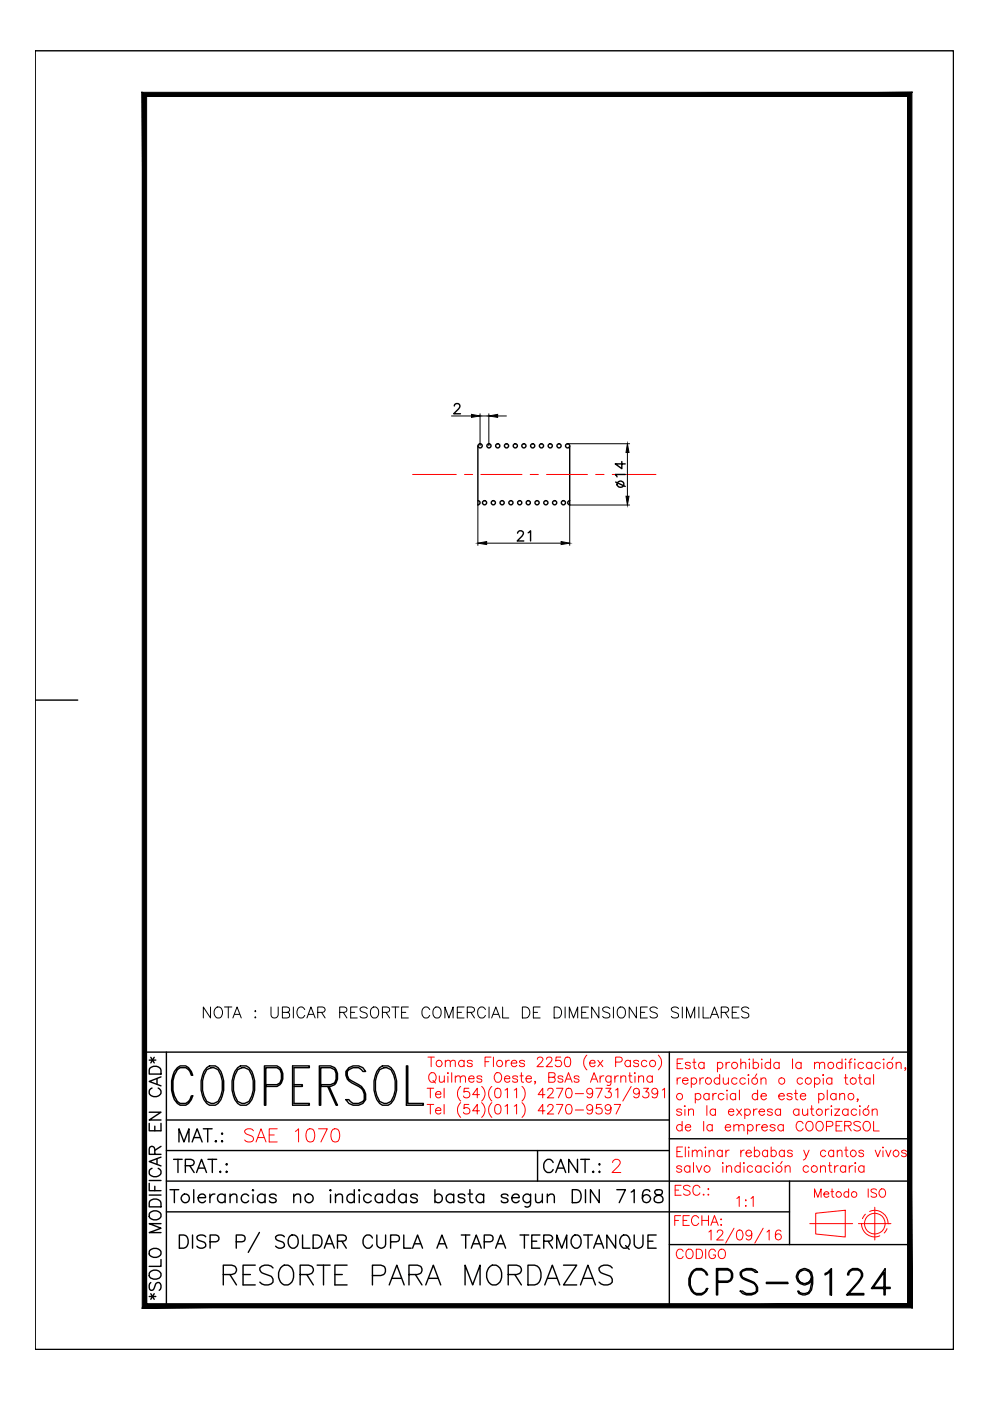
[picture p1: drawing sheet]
<svg xmlns="http://www.w3.org/2000/svg" width="210mm" height="297mm" viewBox="0 0 210 297" stroke-linecap="round" stroke-linejoin="round" font-family="sans-serif">
<!-- layer: 0 -->
<g fill="none" stroke="#000" stroke-width=".3">
<path d="M7.5 10.8h194.7v275.3h-194.7zM101.3 94.5v12.6M120.8 94.5v12.6M101.3 106.1a.44 .44 0 0 1 .5 .5 .44 .44 0 0 1-.5 .4M120.8 106.1a.44 .44 0 0 0-.4 .5 .44 .44 0 0 0 .4 .4M7.5 148.4h9M30.6 223.1h162.3v53.7h-162.3zM31.6 238.2v1.5h2.5v-1.5M31.6 235.8h2.5l-2.5 1.7h2.5M31.6 224.8h1.4M31.7 226.5a1.43 1.43 0 0 1 2.4 .4v.8h-2.5zM32 224.2l.7 1.2"/>
<path d="M32.2 230.7a.94 .94 0 0 0-.6 1 .94 .94 0 0 0 1 .8 1.12 1.12 0 0 0 1.2-.2 1.12 1.12 0 0 0 .2-1.2l-.5-.4M32.7 224.2l-.7 1.2M32.8 238.8v.9M33.3 228.7v1.2M34.1 228.3l-2.5 1 2.5 .9M35.3 237.5h106.6M35.3 223.1v53.7M37.6 226.4l.6-.4a2.21 2.21 0 0 1 2.7 2h-.3l-.3-.8-.9-.8h-1.2l-.6 .4a6.1 6.1 0 0 0 0 6.7l.6 .4h1.2l.9-.8 .3-.8h.3a2.08 2.08 0 0 1-3.3 1.6 6.1 6.1 0 0 1 0-7.5zM43.1 239.3h1.9M43.8 226.4l.6-.4a2.22 2.22 0 0 1 2.7 2 6.4 6.4 0 0 1-.9 5.9l-.6 .4a2.22 2.22 0 0 1-2.7-2 6.4 6.4 0 0 1 .9-5.9zM43.8 226.8l1-.4h.6l.8 .4a6.3 6.3 0 0 1 0 6.7l-.8 .4h-.6l-1-.4a6.3 6.3 0 0 1 0-6.7zM44 239.3v2.8"/>
<path d="M50.4 226.4l.6-.4a2.22 2.22 0 0 1 2.7 2 6.4 6.4 0 0 1-.9 5.9l-.6 .4a2.22 2.22 0 0 1-2.7-2 6.4 6.4 0 0 1 .9-5.9zM50.4 226.8l.9-.4h.6l.9 .4a6.3 6.3 0 0 1 0 6.7l-.9 .4h-.6l-.9-.4a6.3 6.3 0 0 1 0-6.7zM56.4 230h2.3l.7-.4 .3-.8v-1.2l-.3-.8-.7-.4h-2.3v7.9h-.3v-8.3h2.6a2.48 2.48 0 0 1 0 4.3h-2.3M62 226h3.6v.4h-3.3v7.5h3.3v.4h-3.6zM62.3 230h1.8v.3h-1.8M68 230h2.1l.9-.4 .3-.8v-1.2l-.3-.8-.9-.4h-2.1v7.9h-.3v-8.3h2.4a2.29 2.29 0 0 1 1.2 3.6l-.3 .4-.9 .3h-2.1M69.5 230.3l1.8 4h.3l-1.8-4M74 226.4a2.41 2.41 0 0 1 3.5 .8h-.6l-.3-.4a2.08 2.08 0 0 0-3 .4v.8l.4 .8 2 1.2a2.94 2.94 0 0 1 1.5 3.1 2.37 2.37 0 0 1-4.2 0h.7l.3 .4a2.02 2.02 0 0 0 2.9-.4 2.39 2.39 0 0 0-1.2-2.8l-1.4-.7a2.16 2.16 0 0 1-1.3-2.4zM80.5 226.4l.6-.4a2.22 2.22 0 0 1 2.7 2 6.4 6.4 0 0 1-.9 5.9l-.6 .4a2.22 2.22 0 0 1-2.7-2 6.4 6.4 0 0 1 .9-5.9zM80.5 226.8l.9-.4h.6l.9 .4a6.3 6.3 0 0 1 0 6.7l-.9 .4h-.6l-.9-.4a6.3 6.3 0 0 1 0-6.7zM86.2 226h.3v7.9h3.3v.4h-3.6zM141.9 223.1v53.7"/>
<path d="M31.6 250.9v1.5h2.5M31.6 253.4h2.5M31.6 250.3h2.5M31.7 257.2a1.49 1.49 0 0 1 2.4 .2 1.33 1.33 0 0 1-.9 1.3 1.33 1.33 0 0 1-1.5-.5zM31.7 254.7a1.43 1.43 0 0 1 2.4 .4v.8h-2.5zM32.2 247.7a.91 .91 0 0 0-.6 1 .91 .91 0 0 0 1 .8 1.12 1.12 0 0 0 1.2-.3 1.12 1.12 0 0 0 .2-1.2l-.5-.3M32.8 244.7v-1.1a.61 .61 0 0 0-1-.4l-.2 .4v1.1h2.5M32.8 251.5v.9M33.3 245.7v1.2M34.1 259.4h-2.5l2.5 1-2.5 .9h2.5M34.1 245.3l-2.5 1 2.5 .9M34.1 243l-1.3 .9"/>
<path d="M35.3 256.9h132.1M35.3 250.4h157.6M35.3 243.9h106.6M36 252.2h1.9M36.8 245.8h1.8M37 252.2v2.8M37.7 245.8v2.8M37.9 242.1v-2.8l1.1 2.8 1.1-2.8v2.8M39.3 247.2l1.6-.2a.66 .66 0 0 0 0-1l-.4-.2h-1.2v2.8M40.2 247.2l1 1.4M40.7 242.1l1.1-2.8 1.1 2.8M41.1 252.2v2.8"/>
<path d="M41.1 241.2h1.3M41.7 248.6l1-2.8 1.1 2.8M42 253.9h1.6a.81 .81 0 0 0-1-.8 .81 .81 0 0 0-.6 1.1 .85 .85 0 0 0 .7 .8 .85 .85 0 0 0 .9-.4M42.1 247.7h1.3M44.1 245.8h1.8M44.5 253.2v1.8M45 245.8v2.8M45.6 253.2a.92 .92 0 0 0-1.1 .7M45.6 242l.2-.1 .1 .1-.1 .1zM46.6 248.5l.1-.2 .1 .2-.1 .1zM47 240.4l.1-.1 .1 .1-.1 .1zM47 242l.1-.1 .1 .1-.1 .1z"/>
<path d="M47.7 253.5a.9 .9 0 0 0-1.3-.1 .9 .9 0 0 0 0 1.3 .9 .9 0 0 0 1.3-.1M47.7 253.2v1.8M47.9 246.9l.2-.2 .1 .2-.1 .1zM47.9 248.5l.2-.2 .1 .2-.1 .1zM48.8 253.7l.6-.5 .7 .1 .1 1.7M48.8 253.2v1.8M52.7 253.5a.88 .88 0 0 0-1.3-.1 .88 .88 0 0 0 0 1.3 .88 .88 0 0 0 1.3-.1M53.7 252.2l.1 .2-.1 .1-.2-.1zM53.7 253.3v1.7M56.2 253.5a.9 .9 0 0 0-1.3-.1 .9 .9 0 0 0 0 1.3 .9 .9 0 0 0 1.3-.1M56.2 253.2v1.8M58.6 253.5a.84 .84 0 0 0-1.5 0l.1 .3 1.2 .4 .2 .4a.84 .84 0 0 1-1.5 0"/>
<path d="M62.3 253.7l.6-.5 .7 .1 .1 1.7M62.3 253.2v1.8M70.1 252.2l.1 .2-.1 .1-.2-.1zM70.1 253.3v1.7M71.1 253.7l.7-.5 .7 .1 .1 1.7M71.1 253.2v1.8M75.1 253.5a.88 .88 0 0 0-1.3-.1 .88 .88 0 0 0 0 1.3 .88 .88 0 0 0 1.3-.1M75.1 252.2v2.8M76.2 252.2l.1 .2-.1 .1-.2-.1zM76.2 253.3v1.7M78.7 253.5a.9 .9 0 0 0-1.3-.1 .9 .9 0 0 0 0 1.3 .9 .9 0 0 0 1.3-.1M81.1 253.5a.88 .88 0 0 0-1.3-.1 .88 .88 0 0 0 0 1.3 .88 .88 0 0 0 1.3-.1"/>
<path d="M81.1 253.2v1.8M83.6 253.5a.9 .9 0 0 0-1.3-.1 .9 .9 0 0 0 0 1.3 .9 .9 0 0 0 1.3-.1M83.6 252.2v2.8M86.1 253.5a.9 .9 0 0 0-1.3-.1 .9 .9 0 0 0 0 1.3 .9 .9 0 0 0 1.3-.1M86.1 253.2v1.8M88.5 253.5a.84 .84 0 0 0-1.4 0l.1 .3 1.2 .4 .1 .4a.84 .84 0 0 1-1.4 0M92.2 253.5a.88 .88 0 0 1 1.3-.1 .88 .88 0 0 1 0 1.3 .88 .88 0 0 1-1.3-.1M92.2 252.2v2.8M96.2 253.5a.9 .9 0 0 0-1.3-.1 .9 .9 0 0 0 0 1.3 .9 .9 0 0 0 1.3-.1M96.2 253.2v1.8M98.6 253.5a.84 .84 0 0 0-1.5 0l.2 .3 1.1 .4 .2 .4a.84 .84 0 0 1-1.5 0M99.2 253.2h1"/>
<path d="M99.6 252.2v2.3l.2 .4 .5 .1M102.5 253.5a.9 .9 0 0 0-1.3-.1 .9 .9 0 0 0 0 1.3 .9 .9 0 0 0 1.3-.1M102.5 253.2v1.8M107.7 253.5a.84 .84 0 0 0-1.4 0l.1 .3 1.2 .4 .1 .4a.84 .84 0 0 1-1.4 0M108.5 253.9h1.6a.68 .68 0 0 0-.5-.7 .89 .89 0 0 0-1.1 1.1 .89 .89 0 0 0 1.6 .3M112.5 253.2v2.1a.75 .75 0 0 1-1.2 .5M112.5 253.5a.9 .9 0 0 0-1.3-.1 .9 .9 0 0 0 0 1.3 .9 .9 0 0 0 1.3-.1M113.6 253.2l.1 1.7 .7 .1 .6-.5M114 243.9v6.5M115 253.2v1.8M116 253.7l.7-.5 .7 .1 .1 .4v1.3M116 253.2v1.8"/>
<path d="M117.3 246.5a.95 .95 0 0 0-1.5-.5 1.58 1.58 0 0 0 .3 2.6 .97 .97 0 0 0 1.2-.6M117.8 248.6l1.1-2.8 1 2.8M118.2 247.7h1.3M121.3 252.2h1a1.46 1.46 0 0 1 .9 1.4 1.46 1.46 0 0 1-.9 1.4h-1zM122.4 245.8v2.8l-1.8-2.8v2.8M123.1 245.8h1.9M124.1 245.8v2.8M124.1 252.2v2.8M125.6 248.5l.2-.2 .1 .2-.1 .1zM127 246.9l.1-.2 .1 .2-.1 .1zM127 248.5l.1-.2 .1 .2-.1 .1zM127.1 252.2v2.8l-1.9-2.8v2.8"/>
<path d="M130.8 252.2h1.8l-1.3 2.8M133.8 252.7l.7-.5v2.8M137.8 252.6a.79 .79 0 0 0-.8-.4 .79 .79 0 0 0-.7 .5 2.08 2.08 0 0 0 .3 2.2 .87 .87 0 0 0 1.3-.4 .87 .87 0 0 0-.6-1.2 .87 .87 0 0 0-1.1 .8M139 252.4l-.2 .5a1.53 1.53 0 0 0 1.4 .6 .76 .76 0 0 1 .4 .9 .76 .76 0 0 1-.7 .6 .93 .93 0 0 1-1.2-.5 .87 .87 0 0 1 .8-1.1l.6-.1a.58 .58 0 0 0 .2-.9l-.4-.2zM141.9 241.4h51M167.4 250.4v13.5M31.6 274.9h1.4M31.7 269.8a1.46 1.46 0 0 1 2.4 .2 1.33 1.33 0 0 1-.9 1.2 1.33 1.33 0 0 1-1.5-.5zM31.7 265.1a1.49 1.49 0 0 1 2.4 .3 1.33 1.33 0 0 1-.9 1.2 1.33 1.33 0 0 1-1.5-.5zM32 271.9a1.12 1.12 0 0 0 0 1.7 .6 .6 0 0 0 .7-.5l.2-.7a.59 .59 0 0 1 .5-.5 .59 .59 0 0 1 .6 .3 1.07 1.07 0 0 1-.2 1.4M32 274.3l.7 1.2M32.7 274.3l-.7 1.2"/>
<path d="M34.1 267.1v1.4h-2.5M38 261.8h1a1.49 1.49 0 0 1 .9 1.4 1.49 1.49 0 0 1-.9 1.4h-1zM40.8 261.8v2.8M43.6 262.2a1.27 1.27 0 0 0-1.8 0 .69 .69 0 0 0 .5 .8l.8 .3a.68 .68 0 0 1 .5 .5 .68 .68 0 0 1-.2 .7 1.21 1.21 0 0 1-1.6-.3M44.5 263.3h1.2a.72 .72 0 0 0 .7-.5 .72 .72 0 0 0-.2-.7l-.5-.3h-1.2v2.8M47.3 270.2h1.8l.7-.2a.97 .97 0 0 0 0-1.6l-.7-.2h-1.8v4.2M48.7 270.2l1.4 2.2M50.1 263.3l1.6-.1a.76 .76 0 0 0 0-1.2l-1.6-.2v2.8M51.5 270.2h1.6M54.1 268.2h-2.6v4.2h2.6M55 261.3l-2.4 4.2M57.9 268.8a1.86 1.86 0 0 0-2.8 0 1.06 1.06 0 0 0 .8 1.2l1.2 .4a1.02 1.02 0 0 1 .7 .8 1.02 1.02 0 0 1-.3 1 1.95 1.95 0 0 1-2.4-.4"/>
<path d="M59.9 268.4a1.59 1.59 0 0 1 2.3 1.4 2.27 2.27 0 0 1-1.1 2.6 1.94 1.94 0 0 1-2-2.6l.4-1zM60.3 262.2a1.27 1.27 0 0 0-1.9 0 .68 .68 0 0 0 .6 .8l.8 .3a.7 .7 0 0 1 .2 1.2 1.21 1.21 0 0 1-1.6-.3M61.4 262.2a1.04 1.04 0 0 1 1.1-.3 1.04 1.04 0 0 1 .7 1 1.21 1.21 0 0 1-.3 1.3 1.21 1.21 0 0 1-1.3 .3 1.74 1.74 0 0 1-.2-2.3zM63.6 270.2h1.8l.6-.2a.91 .91 0 0 0 0-1.6l-.6-.2h-1.8v4.2M64.1 261.8v2.8h1.6M65 270.2l1.4 2.2M66.4 261.8h.9a1.49 1.49 0 0 1 1 1.4 1.49 1.49 0 0 1-1 1.4h-.9zM67.2 268.2h2.8M68.6 268.2v4.2M68.8 264.6l1-2.8 1.1 2.8M69.2 263.7h1.3M71 270.2h1.6"/>
<path d="M71.6 263.2l1.6-.2a.65 .65 0 0 0 0-1l-1.6-.2v2.8M72.5 263.2l.9 1.4M73.6 268.2h-2.6v4.2h2.6M79 270.4h1.7a1.1 1.1 0 0 0 1.1-1.1 1.1 1.1 0 0 0-1.1-1.1h-1.7v4.2M79 262.5a1.03 1.03 0 0 0-1.2-.7 1.03 1.03 0 0 0-.8 1.1 1.34 1.34 0 0 0 1.3 1.7l.7-.6M79.9 261.8v2a.94 .94 0 0 0 .9 .8 .94 .94 0 0 0 1-.8v-2M82.5 272.4l1.6-4.2 1.6 4.2M82.8 263.3l1.6-.1a.76 .76 0 0 0 0-1.2l-1.6-.2v2.8M83.1 271h2M85.6 261.8v2.8h1.6M86.7 270.2h1.8l.6-.2a.97 .97 0 0 0 0-1.6l-.6-.2h-1.8v4.2M87.5 264.6l1-2.8 1.1 2.8"/>
<path d="M87.9 263.7h1.3M88.1 270.2l1.4 2.2M90.3 272.4l1.6-4.2 1.5 4.2M90.9 271h2M92.6 264.6l1.1-2.8 1.1 2.8M93 263.7h1.3M97.8 261.8h1.8M98.6 272.4v-4.2l1.6 4.2 1.6-4.2v4.2M98.7 261.8v2.8M99.9 264.6l1.1-2.8 1 2.8M100.3 263.7h1.3M102.7 263.3l1.6-.1a.73 .73 0 0 0 .2-.8 .73 .73 0 0 0-.6-.6h-1.2v2.8"/>
<path d="M103.6 268.8l.4-.4a1.59 1.59 0 0 1 2.4 1.4 2.27 2.27 0 0 1-1.2 2.6 1.94 1.94 0 0 1-2-2.6zM105.1 264.6l1-2.8 1.1 2.8M105.5 263.7h1.3M107.8 270.2h1.7l.6-.2a.91 .91 0 0 0 0-1.6l-.6-.2h-1.7v4.2M109.1 270.2l1.4 2.2M110.3 261.8h1.8M111.2 261.8v2.8M111.9 268.2h1.4a2.3 2.3 0 0 1 1 3.6l-.4 .4-.6 .2h-1.4zM112.7 263.2h1.1M114.5 261.8h-1.8v2.8h1.8M115.3 263.2h1.2a.73 .73 0 0 0 .7-.8l-.3-.4-.4-.2h-1.2v2.8M115.5 272.4l1.6-4.2 1.6 4.2"/>
<path d="M116.1 271h2M116.2 263.2l1 1.4M118 264.6v-2.8l1.1 2.8 1.1-2.8v2.8M119.5 268.2h2.8l-2.8 4.2h2.8M121.6 262a1.04 1.04 0 0 1 1.6 .9 1.29 1.29 0 0 1-1.3 1.7 1.61 1.61 0 0 1-.3-2.6zM123.1 272.4l1.5-4.2 1.7 4.2M123.7 271h2M123.8 261.8h1.8M124.7 261.8v2.8M125.9 264.6l1-2.8 1.1 2.8M126.3 263.7h1.3M129.8 268.8a1.84 1.84 0 0 0-2.8 0 1.06 1.06 0 0 0 .8 1.2l1.2 .4a1.02 1.02 0 0 1 .8 .8 1.02 1.02 0 0 1-.4 1 1.95 1.95 0 0 1-2.4-.4"/>
<path d="M130.5 261.8v2.8l-1.8-2.8v2.8M131.7 262.2a1.04 1.04 0 0 1 1.2-.3 1.04 1.04 0 0 1 .7 1 1.34 1.34 0 0 1-1.4 1.7l-.2-.1a1.62 1.62 0 0 1-.3-2.3zM132.6 264.1l.8 .8M134.5 261.8v2a.94 .94 0 0 0 .9 .8 .94 .94 0 0 0 .9-.8v-2M137.4 263.2h1M139.1 261.8h-1.7v2.8h1.7M141.9 263.9h51M147.1 269.3a1.87 1.87 0 0 1 2.9 1h-.2l-.3-.5a1.84 1.84 0 0 0-2.4-.3 3.5 3.5 0 0 0 0 4.5 1.84 1.84 0 0 0 2.4-.3l.3-.5h.2a1.9 1.9 0 0 1-1.8 1.4 1.9 1.9 0 0 1-1.8-1.4 3.2 3.2 0 0 1 .7-3.9zM152.2 271.6h2.1l.5-.2 .3-.6v-.8l-.3-.5-.5-.2h-2.1v5.2h-.3v-5.5h2.4a1.51 1.51 0 0 1 1.1 1.4 1.51 1.51 0 0 1-1.1 1.5h-2.1M157.5 269.3a2.47 2.47 0 0 1 3.1 .5h-.5a2.04 2.04 0 0 0-2.9 0v.5l.3 .5a7 7 0 0 1 2.9 1.6l.2 .5v.8a2.4 2.4 0 0 1-3.7 0h.6a2.04 2.04 0 0 0 2.9 0 1.52 1.52 0 0 0-1.1-1.8l-1.3-.5a1.44 1.44 0 0 1-1.1-1.6zM162.5 271.9h4.5v.2h-4.5zM169.1 271.1a1.58 1.58 0 0 0 2.4 .8l.6-.8"/>
<path d="M169.1 270.3a1.58 1.58 0 0 1 2.4-.8l.6 .8M169.4 274l.8 .2 1.3-.2M170.2 269.3a1.58 1.58 0 0 0-.8 2.3l.8 .5M171 269.3l.8 .5a4.8 4.8 0 0 1-.5 4.4M172.1 271.6a1.75 1.75 0 0 1-2.7 .4 1.75 1.75 0 0 1 0-2.6 1.75 1.75 0 0 1 2.7 .4l.2 1v1.3l-.2 1.4a1.79 1.79 0 0 1-2.7 .7l-.3-.5h.3l.2 .5M172.1 270.8l-.3 .8-.8 .5M174.9 270l.6-.2 .8-.8v5.5h-.3v-5l-1.1 .8zM179.7 274.2h3.4v.3h-3.6l2.9-3.4a1.1 1.1 0 0 0-.6-1.8h-1l-.5 .2-.3 .8h-.3a1.39 1.39 0 0 1 1.1-1.3h1a1.37 1.37 0 0 1 .8 2.1l-2.9 3.4M185 272.9h3.7v.3h-3.9l2.9-4.2v5.5h-.3v-4.7l-2.4 3.4"/>
<circle cx="101.8" cy="94.5" r=".44"/>
<circle cx="103.7" cy="94.5" r=".44"/>
<circle cx="105.5" cy="94.5" r=".44"/>
<circle cx="107.4" cy="94.5" r=".44"/>
<circle cx="109.3" cy="94.5" r=".44"/>
<circle cx="111.1" cy="94.5" r=".44"/>
<circle cx="112.9" cy="94.5" r=".44"/>
<circle cx="114.8" cy="94.5" r=".44"/>
<circle cx="116.7" cy="94.5" r=".44"/>
<circle cx="118.5" cy="94.5" r=".44"/>
<circle cx="120.3" cy="94.5" r=".44"/>
<circle cx="102.7" cy="106.6" r=".44"/>
<circle cx="104.6" cy="106.6" r=".44"/>
<circle cx="106.5" cy="106.6" r=".44"/>
<circle cx="108.3" cy="106.6" r=".44"/>
<circle cx="110.2" cy="106.6" r=".44"/>
<circle cx="112" cy="106.6" r=".44"/>
<circle cx="113.9" cy="106.6" r=".44"/>
<circle cx="115.7" cy="106.6" r=".44"/>
<circle cx="117.6" cy="106.6" r=".44"/>
<circle cx="119.5" cy="106.6" r=".44"/>
<circle cx="39.3" cy="254.1" r=".91"/>
<circle cx="65.5" cy="254.1" r=".92"/>
</g>
<!-- layer: CL -->
<path d="M87.5 100.6h9.2M98.5 100.6h1.7M102 100.6h8.7M112.4 100.6h1.7M115.9 100.6h8.7M126.3 100.6h1.8M129.8 100.6h9.3" fill="none" stroke="#f00" stroke-width=".21"/>
<!-- layer: 0 -->
<path d="M30.2 19.6l.9 .9 162.3-.9zM31.1 20.5l162.3-.9-1 .9zM192.4 20.5l1 256.8v-257.7zM192.4 20.5l1 256.8-1-.9zM30.2 277.3h163.2l-1-.9zM30.2 277.3l.9-.9h161.3zM30.2 19.6v257.7l.9-.9zM30.2 19.6l.9 .9v255.9z" fill="#000" stroke="#000" stroke-width=".21"/>
<!-- layer: 1 -->
<g fill="none" stroke="#f00" stroke-width=".21">
<path d="M90.6 230.7h1.4M90.6 234.2h1.4M90.7 224.1h1.4M91.2 230.7v2.1M91.2 234.2v2M91.3 227.5a.98 .98 0 0 1 1.1 .4 .98 .98 0 0 1-.1 1.3 .75 .75 0 0 1-.9 .2 .75 .75 0 0 1-.5-.7 1.18 1.18 0 0 1 .4-1.2zM91.4 224.1v2.1M91.8 229.1l.5 .5M92.3 232h1.2a.62 .62 0 0 0-.9-.5 .62 .62 0 0 0-.2 1 .6 .6 0 0 0 1.1 0M92.3 235.4h1.2a.6 .6 0 0 0-.7-.6 .6 .6 0 0 0-.5 .8 .63 .63 0 0 0 .5 .6 .63 .63 0 0 0 .7-.3M93.1 228.1l.1 1.3 .5 .1 .5-.4M94.2 230.7v2.1"/>
<path d="M94.2 234.2v2M94.2 228.1v1.4M94.4 225.2l.5-.4 .5 .1 .1 1.3M94.4 224.8v1.4M95 227.4l.1 .1-.1 .1zM95 228.2v1.3M95.5 225.2l.4-.4 .5 .1 .1 1.3M95.8 227.4v2.1M96.5 228.5l.5-.4 .5 .1 .1 1.3M96.5 228.1v1.4M97.6 228.5l.5-.4 .5 .1 .1 1.3M97.7 230.3a2.08 2.08 0 0 0 0 3.1"/>
<path d="M97.7 233.8a2.13 2.13 0 0 0 0 3.1M98.4 225.1a.66 .66 0 0 0-1-.1 .66 .66 0 0 0 0 1 .66 .66 0 0 0 1-.1M98.4 224.8v1.4M99.4 228.7h1.1a.62 .62 0 0 0-.9-.5 .62 .62 0 0 0-.1 1 .6 .6 0 0 0 1 0M99.4 230.7h-1v.9a.73 .73 0 0 1 1 0 .73 .73 0 0 1-.1 1 .73 .73 0 0 1-1-.2M99.4 234.2h-1v.8a.72 .72 0 0 1 1 0 .72 .72 0 0 1-.1 1.1 .72 .72 0 0 1-1-.3M100.1 225.1a.6 .6 0 0 0-1 0l.3 .3 .6 .2 .1 .3a.6 .6 0 0 1-1 0M101.7 232.1h-1.5l1-1.4v2.1M101.7 235.5h-1.5l1-1.3v2M102.1 230.3a2 2 0 0 1 0 3.1M102.1 233.8a2.04 2.04 0 0 1 0 3.1M102.2 228.4a.6 .6 0 0 0-1.1 0l.3 .3 .7 .2 .1 .3a.6 .6 0 0 1-1.1 0"/>
<path d="M102.8 225.1h.8M104.1 224.1h-1.3v2.1M104.3 230.3a2.08 2.08 0 0 0 0 3.1M104.3 233.8a2.13 2.13 0 0 0 0 3.1M104.6 224.1v2.1M105.2 230.8a.69 .69 0 0 1 .9 .3 1.77 1.77 0 0 1-.2 1.6 .68 .68 0 0 1-.9-.3 1.73 1.73 0 0 1 .2-1.6zM105.2 227.5a1.02 1.02 0 0 1 1.2 .7 1.02 1.02 0 0 1-.6 1.3h-.4a1.19 1.19 0 0 1-.2-2zM105.2 234.3a.64 .64 0 0 1 .9 .2 1.73 1.73 0 0 1-.2 1.6 .68 .68 0 0 1-.9-.3 1.66 1.66 0 0 1 .2-1.5zM106.9 228.7h1.2a.62 .62 0 0 0-.9-.5 .62 .62 0 0 0-.2 1 .6 .6 0 0 0 1.1 0M107.1 231.1l.5-.4v2.1M107.1 234.5l.5-.3v2M107.2 224.8v1.4"/>
<path d="M108 224.8a.64 .64 0 0 0-.8 .6M108.4 225.4h1.2a.63 .63 0 0 0-.9-.5 .63 .63 0 0 0-.2 1 .64 .64 0 0 0 1.1 0M109 231.1l.5-.4v2.1M109 234.5l.5-.3v2M109.7 228.4a.6 .6 0 0 0-1 0l.3 .3 .7 .2v.3a.6 .6 0 0 1-1 0M110.3 228.1h.6M110.5 227.4v1.7l.1 .3 .4 .1M110.7 230.3a2.08 2.08 0 0 1 0 3.1M110.7 233.8a2.13 2.13 0 0 1 0 3.1M111.2 225.1a.63 .63 0 0 0-1.1 0l.3 .3 .7 .2 .1 .3a.63 .63 0 0 1-1.1 0M111.5 228.7h1.2a.62 .62 0 0 0-.9-.5 .62 .62 0 0 0-.2 1 .6 .6 0 0 0 1.1 0M113.6 229.4h-.3l.1-.2 .2 .2-.3 .4"/>
<path d="M113.9 224.6l.1-.3 .3-.2 .6 .1 .2 .3-.3 .7-1 1h1.4M115.5 232.1h-1.4l1-1.4v2.1M115.5 235.5h-1.4l1-1.3v2M115.9 224.6l.1-.3 .3-.2 .6 .2a.72 .72 0 0 1-.1 .9l-1 1h1.4M116.1 231.2l.1-.3 .3-.2 .7 .2a.72 .72 0 0 1-.2 .9l-1 1h1.4M116.1 234.7l.1-.3 .3-.2h.4l.3 .2a.72 .72 0 0 1-.2 .9l-1 .9h1.4M116.3 228.4l1.2-.1 .2-.3-.1-.4-.4-.2h-.9v2.1h.9a.53 .53 0 0 0 .5-.6 .53 .53 0 0 0-.5-.5M118 230.7h1.4l-1 2.1M118 234.2h1.4l-1 2M118.9 224.1h-1l-.1 .9a.74 .74 0 0 1 1.1 0 .74 .74 0 0 1-.1 1.1 .74 .74 0 0 1-1.1-.3M119.4 228.4a.6 .6 0 0 0-1.1 0l.3 .3 .7 .2 .1 .3a.6 .6 0 0 1-1.1 0M119.8 229.5l.7-2.1 .8 2.1"/>
<path d="M119.9 224.2a.68 .68 0 0 1 1 .3 1.95 1.95 0 0 1-.2 1.6 .68 .68 0 0 1-.9-.3 1.56 1.56 0 0 1 .1-1.6zM120.1 228.8h.9M120.2 230.8a.68 .68 0 0 1 1 .3 1.02 1.02 0 0 1-.7 1.7 1.11 1.11 0 0 1-.5-1.7zM120.2 234.3a.63 .63 0 0 1 1 .2 1.02 1.02 0 0 1-.7 1.7 1.11 1.11 0 0 1-.5-1.7zM122 231.9h1.7M122 235.3h1.7M122.8 228.4a.6 .6 0 0 0-1.1 0l.3 .3 .7 .2 .1 .3a.6 .6 0 0 1-1.1 0M124.4 223.7a2.14 2.14 0 0 0 0 3.1M125 225.4h1.2a.62 .62 0 0 0-.9-.5 .62 .62 0 0 0-.2 1 .6 .6 0 0 0 1.1 0M125.2 229.5l.8-2.1 .8 2.1M125.5 228.8h1M125.7 231.4a.64 .64 0 0 1-.9 .5 .64 .64 0 0 1-.3-1 .64 .64 0 0 1 1.1 .1 1.9 1.9 0 0 1-.2 1.7 .62 .62 0 0 1-.9-.2"/>
<path d="M125.7 234.8a.64 .64 0 0 1-.9 .6 .64 .64 0 0 1-.3-1 .64 .64 0 0 1 1.1 .1 1.85 1.85 0 0 1-.2 1.6 .66 .66 0 0 1-.9-.2M126.3 230.7h1.4l-1 2.1M126.8 224.8l1 1.4M127.2 228.1v1.4M127.5 234.2h-1l-.1 .8a.72 .72 0 0 1 1.1 0 .72 .72 0 0 1-.1 1.1 .72 .72 0 0 1-1.1-.3M127.8 224.8l-1 1.4M128 228.1a.65 .65 0 0 0-.8 .6M128.5 230.7h1.1l-.6 .8a.66 .66 0 0 1 .6 .8 .66 .66 0 0 1-.9 .5l-.2-.1-.2-.3M129.6 228.1l-.1 1.8a.54 .54 0 0 1-.8 .2M129.6 228.4a.64 .64 0 0 0-1-.1 .64 .64 0 0 0 0 1 .64 .64 0 0 0 1-.1M129.6 234.8a.63 .63 0 0 1-.9 .6 .63 .63 0 0 1-.3-.9 .63 .63 0 0 1 1 0 1.69 1.69 0 0 1-.1 1.6 .66 .66 0 0 1-.9-.2M130.2 234.2h1.4l-1 2"/>
<path d="M130.4 228.1v1.4M130.5 231.1l.5-.4v2.1M130.5 225.2h.9a.53 .53 0 0 0 .5-.5 .53 .53 0 0 0-.5-.6h-.9v2.1M131.1 228.1a.64 .64 0 0 0-.7 .6M131.6 228.5a.68 .68 0 0 1 1-.3l.1 1.3M131.6 228.1v1.4M133.3 228.1h.7M133.5 227.4v1.7l.2 .3 .3 .1M133.7 225.1a.66 .66 0 0 0-1-.1 .66 .66 0 0 0 0 1 .66 .66 0 0 0 1-.1M133.7 224.8v1.4M133.8 230.3l-1.7 3.1M134.5 227.5h.2z"/>
<path d="M134.6 228.2v1.3M135.4 225.1a.6 .6 0 0 0-1.1 0l.3 .3 .7 .2 .1 .3a.6 .6 0 0 1-1.1 0M135.4 228.5l.5-.4 .5 .1 .1 1.3M135.4 228.1v1.4M135.6 231.4a.64 .64 0 0 1-.9 .5 .64 .64 0 0 1-.2-1 .64 .64 0 0 1 1 .1 1.9 1.9 0 0 1-.2 1.7 .64 .64 0 0 1-.9-.2M136.5 230.7h1l-.6 .8a.68 .68 0 0 1 .5 1.1 .68 .68 0 0 1-1.2-.2M137.1 225.1a.64 .64 0 0 0-.9-.1 .64 .64 0 0 0 0 1 .64 .64 0 0 0 .9-.1M138.3 228.4a.66 .66 0 0 0-1-.1 .66 .66 0 0 0 0 1 .66 .66 0 0 0 1-.1M138.3 228.1v1.4M139.5 231.4a.63 .63 0 0 1-.9 .6 .63 .63 0 0 1-.3-1 .63 .63 0 0 1 1 0 1.72 1.72 0 0 1-.1 1.7 .62 .62 0 0 1-.9-.2M139.6 223.7a2.14 2.14 0 0 1 0 3.1M140.4 231.1l.5-.4v2.1"/>
<path d="M143.6 225.5h.7M143.6 228.5v1.4M144.3 228.5a.6 .6 0 0 0-.7 .6M144.5 235.4a.7 .7 0 0 0-1.1 0l.2 .2 .8 .3 .1 .3a.64 .64 0 0 1-1.1 0M144.6 238.7a.66 .66 0 0 0-1-.1 .66 .66 0 0 0 0 1 .66 .66 0 0 0 1-.1M144.6 237.8v2M144.7 229.1h1.2a.64 .64 0 0 0-1-.4 .64 .64 0 0 0 .1 1.1 .59 .59 0 0 0 .9-.2M144.8 224.5h-1.2v2.1h1.2M145.2 234.4v.2l-.1-.1zM145.2 235.2v1.3M145.3 239h1.1a.62 .62 0 0 0-.8-.5 .62 .62 0 0 0-.2 1 .6 .6 0 0 0 1 0M146 235.5l.4-.4 .6 .1v1.3"/>
<path d="M146 235.1v1.4M146.4 225.5a.65 .65 0 0 0-1.1 0l.1 .2 .9 .3 .1 .3a.6 .6 0 0 1-1.1 0M146.6 228.8a.65 .65 0 0 1 .9-.1 .65 .65 0 0 1 0 1 .65 .65 0 0 1-.9-.1M146.6 228.5v2.1M146.9 225.2h.6M147.2 224.5v1.7v.3l.4 .1M147.4 232.1a.66 .66 0 0 1 1-.1 .66 .66 0 0 1 0 1 .66 .66 0 0 1-1-.1M147.4 231.8v2.1M148.4 228.5v1.4M149.2 228.5a.66 .66 0 0 0-.8 .6M149.2 237.8v2M149.3 225.5a.66 .66 0 0 0-1-.1 .66 .66 0 0 0 0 1 .66 .66 0 0 0 1-.1"/>
<path d="M149.3 225.2v1.4M149.9 234.4v2.1M150.3 232.1a.65 .65 0 0 0-.9-.1 .65 .65 0 0 0 0 1 .65 .65 0 0 0 .9-.1M150.3 231.8v1.4M151 238.7a.65 .65 0 0 0-.9-.1 .65 .65 0 0 0 0 1 .65 .65 0 0 0 .9-.1M151 238.4v1.4M151.1 231.8v1.4M151.7 235.4a.65 .65 0 0 0-1-.1 .65 .65 0 0 0 0 1 .65 .65 0 0 0 1-.1M151.7 235.1v1.4M151.9 231.8a.6 .6 0 0 0-.8 .6M152.1 225.5a.65 .65 0 0 1 1-.1 .65 .65 0 0 1 0 1 .65 .65 0 0 1-1-.1M152.1 225.2v2.1"/>
<path d="M152.6 228.8a.66 .66 0 0 0-1-.1 .66 .66 0 0 0 0 1 .66 .66 0 0 0 1-.1M152.6 227.8v2.1M153.3 228.5l.2 1.3 .4 .1 .5-.4M153.5 232.1a.66 .66 0 0 0-1-.1 .66 .66 0 0 0 0 1 .66 .66 0 0 0 1-.1M153.8 239h1.1a.62 .62 0 0 0-.9-.5 .62 .62 0 0 0-.1 1 .6 .6 0 0 0 1 0M153.9 225.2v1.4M154.1 231.1v.2l-.1-.1zM154.1 231.9v1.3M154.4 235.7h1.2a.62 .62 0 0 0-.9-.5 .62 .62 0 0 0-.2 1 .6 .6 0 0 0 1.1 0M154.4 228.5v1.4M154.7 225.2a.66 .66 0 0 0-.8 .6M155.6 238.8l.5-.4 .5 .1v1.3"/>
<path d="M155.6 238.4v1.4M156 232.1a.65 .65 0 0 0-1-.1 .65 .65 0 0 0 0 1 .65 .65 0 0 0 1-.1M156 231.8v1.4M156.2 235.1l1 1.4M156.3 228.8a.65 .65 0 0 0-1-.1 .65 .65 0 0 0 0 1 .65 .65 0 0 0 1-.1M156.6 238.8l.6-.4 .4 .1 .1 1.3M156.8 231.1v2.1M157.1 225.6a.68 .68 0 0 1 .9-.3l.1 1.3M157.1 224.5v2.1M157.2 235.1l-1 1.4M157.9 235.4a.66 .66 0 0 1 1-.1 .66 .66 0 0 1 0 1 .66 .66 0 0 1-1-.1M157.9 235.1v2.1"/>
<path d="M158 228.8a.66 .66 0 0 0-.9-.1 .66 .66 0 0 0 0 1 .66 .66 0 0 0 .9-.1M158.5 238.7a.66 .66 0 0 1 1-.1 .66 .66 0 0 1 0 1 .66 .66 0 0 1-1-.1M158.5 238.4v2.1M158.7 227.8v.2l-.1-.1zM158.7 228.6v1.3M158.9 224.5v.2zM158.9 225.3v1.3M159.7 225.5a.65 .65 0 0 1 .9-.1 .65 .65 0 0 1 0 1 .65 .65 0 0 1-.9-.1M159.7 224.5v2.1M159.8 235.1v1.4M160.4 238.4v1.4M160.5 227.7l-.4 .5"/>
<path d="M160.5 235.1a.64 .64 0 0 0-.7 .6M160.6 232.1a.65 .65 0 0 0-.9-.1 .65 .65 0 0 0 0 1 .65 .65 0 0 0 .9-.1M160.6 231.1v2.1M160.9 235.7h1.2a.64 .64 0 0 0-1-.4 .64 .64 0 0 0 .1 1.1 .57 .57 0 0 0 .9-.2M161.1 238.4a.6 .6 0 0 0-.7 .6M161.3 228.9l.5-.4 .5 .1 .1 1.3M161.3 232.4h1.2a.62 .62 0 0 0-.9-.5 .62 .62 0 0 0-.2 1 .6 .6 0 0 0 1.1 0M161.3 228.5v1.4M161.5 239h1.2a.64 .64 0 0 0-1-.4 .64 .64 0 0 0 .1 1.1 .59 .59 0 0 0 .9-.2M161.5 224.5v.2zM161.5 225.3v1.3M163.4 225.5a.66 .66 0 0 0-1-.1 .66 .66 0 0 0 0 1 .66 .66 0 0 0 1-.1"/>
<path d="M163.4 224.5v2.1M163.8 235.4a.65 .65 0 0 0-1.1 0l.1 .2 .9 .3 .1 .3a.6 .6 0 0 1-1.1 0M164.4 238.7a.69 .69 0 0 0-1.1 0l.1 .2 .8 .3 .2 .3a.63 .63 0 0 1-1.1 0M165.1 232.4h1.2a.64 .64 0 0 0-1-.4 .64 .64 0 0 0 .1 1.1 .59 .59 0 0 0 .9-.2M165.2 225.5a.65 .65 0 0 0-.9-.1 .65 .65 0 0 0 0 1 .65 .65 0 0 0 .9-.1M165.2 225.2v1.4M165.5 235.4a.65 .65 0 0 0-.9-.1 .65 .65 0 0 0 0 1 .65 .65 0 0 0 .9-.1M165.5 235.1v1.4M166.1 238.7a.66 .66 0 0 0-1-.1 .66 .66 0 0 0 0 1 .66 .66 0 0 0 1-.1M166.1 238.4v1.4M168 232.1a.7 .7 0 0 0-1.2 0l.2 .2 .8 .3 .2 .3a.64 .64 0 0 1-1.2 0M168 224.5v2.1"/>
<path d="M168.4 231.8h.7M168.7 231.1v1.7l.1 .3 .4 .1M169.4 235.4a.66 .66 0 0 0-1-.1 .66 .66 0 0 0 0 1 .66 .66 0 0 0 1-.1M169.4 235.1v1.4M169.7 232.4h1.1a.62 .62 0 0 0-.9-.5 .62 .62 0 0 0-.1 1 .6 .6 0 0 0 1 0M169.9 225.5a.65 .65 0 0 0-1-.1 .65 .65 0 0 0 0 1 .65 .65 0 0 0 1-.1M169.9 225.2v1.4M170.2 235.1l.1 1.3 .4 .1 .6-.4M170.2 228.8a.65 .65 0 0 0-1-.1 .65 .65 0 0 0 0 1 .65 .65 0 0 0 1-.1M170.3 238.2a.77 .77 0 0 0-.9-.4 .77 .77 0 0 0-.6 .7v.5a.76 .76 0 0 0 .6 .8 .76 .76 0 0 0 .9-.5M171 238a.84 .84 0 0 1 1.1-.1 .84 .84 0 0 1 .3 1.1 .78 .78 0 0 1-.8 .8 .78 .78 0 0 1-.8-.8zM171.3 235.1v1.4"/>
<path d="M171.8 235.1h.7M172.1 234.4v1.7l.1 .3 .4 .1M172.7 225.6l.5-.4 .5 .1 .1 1.3M172.7 228.8a.66 .66 0 0 1 1-.1 .66 .66 0 0 1 0 1 .66 .66 0 0 1-1-.1M172.7 225.2v1.4M172.7 228.5v2.1M173.2 238a.85 .85 0 0 1 1.1-.1 .85 .85 0 0 1 .3 1.1 .78 .78 0 0 1-.8 .8 .78 .78 0 0 1-.8-.8zM173.6 232.1a.65 .65 0 0 1 .9-.1 .65 .65 0 0 1 0 1 .65 .65 0 0 1-.9-.1M173.6 231.8v2.1M173.8 225.6l.5-.4 .4 .1 .2 1.3M174.6 227.8v.2l-.2-.1zM174.6 228.6v1.3"/>
<path d="M175 235.1v1.4M175.2 238.8h.9l.4-.2a.53 .53 0 0 0 .1-.5 .53 .53 0 0 0-.5-.3h-.9v2M175.4 231.1v2.1M175.8 235.1a.64 .64 0 0 0-.8 .6M176.3 234.4v.2zM176.3 235.2v1.3M176.4 228.8a.65 .65 0 0 0-1-.1 .65 .65 0 0 0 0 1 .65 .65 0 0 0 1-.1M176.4 228.5v1.4M177 235.1h1l-1 1.4h1M177.3 232.1a.66 .66 0 0 0-1-.1 .66 .66 0 0 0 0 1 .66 .66 0 0 0 1-.1M177.3 238.7h.7M177.3 231.8v1.4"/>
<path d="M178 232.2l.5-.4 .5 .1 .1 1.3M178 231.8v1.4M178.5 237.8h-1.2v2h1.2M178.5 225.5a.66 .66 0 0 0-.9-.1 .66 .66 0 0 0 0 1 .66 .66 0 0 0 .9-.1M178.5 224.5v2.1M179 228.5h.7M179.1 238.7l1.2-.1 .2-.5-.2-.3h-.3h-.9v2M179.3 224.5v.2zM179.3 227.8v1.7l.1 .3 .4 .1M179.3 225.3v1.3M179.8 235.4a.66 .66 0 0 0-1-.1 .66 .66 0 0 0 0 1 .66 .66 0 0 0 1-.1M179.8 238.7l.7 1.1"/>
<path d="M179.8 235.1v1.4M179.9 225.2h.7M180.7 224.5l-.4 .1-.1 .3v1.7M181.2 224.5v.2zM181.2 225.3v1.3M181.6 235.4a.65 .65 0 0 0-.9-.1 .65 .65 0 0 0 0 1 .65 .65 0 0 0 .9-.1M181.9 233.1l-.1 .1-.1-.1h.2l-.2 .5M182 228.5h.7M182.3 234.4l.1 .1-.1 .1zM182.3 227.8v1.7l.1 .3 .4 .1M182.3 235.2v1.3M182.4 238a.83 .83 0 0 0-1.4 .2 1.25 1.25 0 0 0 1.2 .7l.2 .6a.93 .93 0 0 1-1.4 0"/>
<path d="M183.1 225.5a.66 .66 0 0 0-1-.1 .66 .66 0 0 0 0 1 .66 .66 0 0 0 1-.1M183.2 238a.84 .84 0 0 1 1.1-.1 .84 .84 0 0 1 .2 1.1 .78 .78 0 0 1-.7 .8 .78 .78 0 0 1-.8-.8zM184.2 234.4l-.3 .5M184.5 228.8a.66 .66 0 0 0-1-.1 .66 .66 0 0 0 0 1 .66 .66 0 0 0 1-.1M184.5 228.5v1.4M184.8 225.5a.66 .66 0 0 0-.9-.1 .66 .66 0 0 0 0 1 .66 .66 0 0 0 .9-.1M184.8 225.2v1.4M184.9 235.5l.5-.4 .5 .1 .1 1.3M184.9 235.1v1.4M185.2 237.8v2h1.2M185.2 227.8v2.1M186.7 225.5a.65 .65 0 0 0-1-.1 .65 .65 0 0 0 0 1 .65 .65 0 0 0 1-.1"/>
<path d="M187.4 224.5v.2l-.1-.1zM187.4 225.3v1.3M189.4 224.1l-.3 .6M190 225.6l.5-.4 .4 .1 .2 1.3M190 225.2v1.4M192 226.5l-.1 .1-.1-.1h.2l-.2 .5M143.1 258.8h.8M143.1 252.3h.8M143.5 244.2h.7M144.3 257.7h-1.2v2.1M144.4 251.3h-1.3v2.1h1.3M144.5 247.5a.64 .64 0 0 0-1.1 0l.2 .2 .8 .3 .1 .3a.64 .64 0 0 1-1.1 0"/>
<path d="M144.7 243.2h-1.2v2.1h1.2M144.8 258.8h.8M145.3 243.2v2.1M146 243.2l.1 .1-.1 .1zM146 244v1.3M146.1 257.7h-1.3v2.1h1.3M146.3 247.5a.66 .66 0 0 0-1-.1 .66 .66 0 0 0 0 .9 .66 .66 0 0 0 1 0M146.3 247.2v1.4M146.3 251.6a.79 .79 0 0 0-.7-.3 .79 .79 0 0 0-.7 .5l.2 .3 1 .4 .2 .6a.93 .93 0 0 1-1.4 0M146.8 244.3l.4-.4 .5 .1 .1 1.3M146.8 243.9v1.4M147 246.5v2.1"/>
<path d="M147.6 247.2l.6 1.4 .6-1.4M147.8 244.3l.5-.4 .4 .1 .2 1.3M148.1 258.2a.78 .78 0 0 0-.9-.5 .78 .78 0 0 0-.6 .8 .92 .92 0 0 0 .2 1 .92 .92 0 0 0 1 .2l.3-.4M148.4 251.8a.76 .76 0 0 0-.9-.5 .76 .76 0 0 0-.6 .8 .94 .94 0 0 0 1 1.3l.5-.5M148.8 258.8h1.4M148.8 257.7v2.1M149.1 253.3h.2l-.1 .1zM149.6 243.2v.2zM149.6 244v1.3M150.1 252.1h.2l-.1 .1zM150.1 253.3h.2l-.1 .1zM150.2 257.7v2.1"/>
<path d="M150.3 244.3l.5-.4 .5 .1 .1 1.3M150.3 243.9v1.4M150.7 259.8l.8-2.1 .8 2.1M151 259.1h1M152.8 258.5h.2zM152.8 259.7h.2zM153.1 244.2a.63 .63 0 0 0-.9-.1 .63 .63 0 0 0 0 .9 .63 .63 0 0 0 .9 0M153.1 243.9v1.4M153.3 246.5v.2zM153.3 247.3v1.3M153.9 243.9v1.4M154 247.6l.5-.4 .5 .1 .1 1.3"/>
<path d="M154 247.2v1.4M154.6 243.9a.65 .65 0 0 0-.7 .5M156.9 247.5a.65 .65 0 0 0-.9-.1 .65 .65 0 0 0 0 .9 .65 .65 0 0 0 .9 0M156.9 246.5v2.1M157.1 243.9v1.4M157.7 246.5v.2l-.1-.1zM157.7 247.3v1.3M157.8 243.9a.65 .65 0 0 0-.7 .5M158.2 244.4h1.1a.6 .6 0 0 0-.7-.6 .6 .6 0 0 0-.4 .9 .61 .61 0 0 0 .4 .5 .61 .61 0 0 0 .7-.2M159.6 247.5a.65 .65 0 0 0-1-.1 .65 .65 0 0 0 0 .9 .65 .65 0 0 0 1 0M159.9 244.2a.65 .65 0 0 1 1-.1 .65 .65 0 0 1 0 .9 .65 .65 0 0 1-1 0M159.9 243.2v2.1"/>
<path d="M161.3 247.5a.66 .66 0 0 0-.9-.1 .66 .66 0 0 0 0 .9 .66 .66 0 0 0 .9 0M161.3 247.2v1.4M162.7 244.2a.63 .63 0 0 0-.9-.1 .63 .63 0 0 0 0 .9 .63 .63 0 0 0 .9 0M162.7 243.9v1.4M163.2 247.5a.65 .65 0 0 0-1-.1 .65 .65 0 0 0 0 .9 .65 .65 0 0 0 1 0M163.5 244.2a.63 .63 0 0 1 .9-.1 .63 .63 0 0 1 0 .9 .63 .63 0 0 1-.9 0M163.5 243.2v2.1M163.8 246.5l.2 .1-.2 .1zM163.8 247.3v1.3M165.8 246.2l-.3 .6M166.3 244.2a.63 .63 0 0 0-.9-.1 .63 .63 0 0 0 0 .9 .63 .63 0 0 0 .9 0M166.3 243.9v1.4"/>
<path d="M166.5 247.6l.5-.4 .4 .1 .1 1.3M166.5 247.2v1.4M168 244.2a.57 .57 0 0 0-1 0l.1 .2 .8 .3 .1 .3a.57 .57 0 0 1-1 0M170.4 243.9l.6 1.4 .5-1.4M171 245.3l-.2 .3-.5 .3M171.4 247.5a.65 .65 0 0 0-.9-.1 .65 .65 0 0 0 0 .9 .65 .65 0 0 0 .9 0M172.7 253.8v-1.7l.7 1.7 .7-1.7v1.7M172.9 257.2l6.3-.6v5.7l-6.3-.7zM174 247.6l.4-.4 .5 .1 .1 1.3M174 247.2v1.4M174.7 253.2h1a.58 .58 0 0 0-.6-.5 .58 .58 0 0 0-.5 .6 .58 .58 0 0 0 .5 .5l.6-.2M175.1 244.2a.63 .63 0 0 0-.9-.1 .63 .63 0 0 0 0 .9 .63 .63 0 0 0 .9 0"/>
<path d="M175.6 247.2h.7M175.9 246.5v1.6l.1 .3 .4 .2M176.2 252.7h.6M176.4 252.1v1.4l.1 .3h.3M176.8 244.2a.63 .63 0 0 0-1-.1 .63 .63 0 0 0 0 .9 .63 .63 0 0 0 1 0M176.8 243.9v1.4M177 247.2v1.4M177.5 244.3l.5-.4 .4 .1 .1 1.3M177.5 243.9v1.4M177.7 247.2a.72 .72 0 0 0-.7 .5M179.1 243.9h.7M179.3 247.5a.65 .65 0 0 0-.9-.1 .65 .65 0 0 0 0 .9 .65 .65 0 0 0 .9 0"/>
<path d="M179.3 247.2v1.4M179.4 243.2v1.6l.1 .3 .3 .2M179.9 252.9a.57 .57 0 0 0-.8-.1 .57 .57 0 0 0 0 .9 .57 .57 0 0 0 .8-.1M179.9 252.1v1.7M180.1 247.2v1.4M180.9 247.2a.73 .73 0 0 0-.8 .5M181.3 246.5l.2 .1-.2 .1zM181.3 247.3v1.3M182.6 259.4a2.8 2.8 0 0 0 3.9 2.6M183.1 244.2a.57 .57 0 0 0-1 0l.1 .2a.9 .9 0 0 1 .9 .4v.2a.57 .57 0 0 1-1 0M183.2 247.5a.66 .66 0 0 0-1-.1 .66 .66 0 0 0 0 .9 .66 .66 0 0 0 1 0M183.2 247.2v1.4"/>
<path d="M183.5 257.4l-.6 1M184.1 252.1v1.7M184.4 256.9a2.82 2.82 0 0 1 3.9 2.5M185.6 243.9l.5 1.4 .6-1.4M185.9 252.3a.67 .67 0 0 0-.7-.3 .67 .67 0 0 0-.5 .5l.1 .2 .9 .4 .2 .5a.78 .78 0 0 1-1.2 0M186.6 252.3a.66 .66 0 0 1 .7-.2 .66 .66 0 0 1 .5 .6v.5a.7 .7 0 0 1-.7 .7 .7 .7 0 0 1-.7-.7zM187.2 243.2v.2zM187.2 244v1.3M187.8 243.9l.6 1.4 .5-1.4M188.3 259.4h.1M192.2 244.2a.57 .57 0 0 0-1.1 0l.1 .2a.9 .9 0 0 1 1 .4v.2a.57 .57 0 0 1-1.1 0M144.8 265.3a.74 .74 0 0 0-.8-.4 .74 .74 0 0 0-.6 .7v.5a.74 .74 0 0 0 .6 .7 .74 .74 0 0 0 .8-.4"/>
<path d="M145.6 265.1a.83 .83 0 0 1 1.1-.1 .83 .83 0 0 1 .3 1.1 .76 .76 0 0 1-.8 .8 .76 .76 0 0 1-.8-.8zM147.6 264.9a1.07 1.07 0 0 1 1.3 .5 1.07 1.07 0 0 1-.3 1.4h-1zM149.6 264.9v1.9M151.7 265.3a.72 .72 0 0 0-.8-.5 .72 .72 0 0 0-.6 .8 .83 .83 0 0 0 .2 1.1 .83 .83 0 0 0 1.1-.1l.1-.5h-.5M152.7 264.9a.93 .93 0 0 1 1 .4 .93 .93 0 0 1 0 1.1 .74 .74 0 0 1-.8 .4 .74 .74 0 0 1-.6-.7 1.15 1.15 0 0 1 .4-1.2zM188.1 260.5l-.6 .9"/>
<circle cx="93.1" cy="225.5" r=".67"/>
<circle cx="105.9" cy="225.5" r=".67"/>
<circle cx="138.4" cy="225.5" r=".68"/>
<circle cx="144.1" cy="232.5" r=".67"/>
<circle cx="150.2" cy="229.2" r=".67"/>
<circle cx="155.7" cy="225.9" r=".67"/>
<circle cx="160" cy="229.2" r=".67"/>
<circle cx="165.7" cy="229.2" r=".68"/>
<circle cx="171.4" cy="229.2" r=".68"/>
<circle cx="173.7" cy="235.8" r=".67"/>
<circle cx="176.1" cy="225.9" r=".67"/>
<circle cx="180.4" cy="232.5" r=".67"/>
<circle cx="180.9" cy="229.2" r=".68"/>
<circle cx="183.6" cy="235.8" r=".67"/>
<circle cx="188.7" cy="225.9" r=".67"/>
<circle cx="149.9" cy="247.8" r=".7"/>
<circle cx="165.2" cy="247.8" r=".68"/>
<circle cx="172.6" cy="247.8" r=".7"/>
<circle cx="177.8" cy="253.2" r=".59"/>
<circle cx="180.9" cy="244.5" r=".67"/>
<circle cx="181.1" cy="253.2" r=".6"/>
<circle cx="185.5" cy="259.4" r="2.2"/>
<circle cx="190" cy="244.5" r=".67"/>
</g>
<!-- layer: 0 -->
<g fill="none" stroke="#f00" stroke-width=".21">
<path d="M53.7 239.7a1.04 1.04 0 0 0-1-.4 1.04 1.04 0 0 0-.8 .7 1.89 1.89 0 0 0 1.6 .9 .65 .65 0 0 1 0 1.1 1.28 1.28 0 0 1-1.6-.3M58.8 239.3h-1.7v2.8h1.7M62.6 239.9l.7-.6v2.8M65.3 239.5a.89 .89 0 0 1 1.3 .4 2.38 2.38 0 0 1-.2 2.1 .93 .93 0 0 1-1.4-.4 2.23 2.23 0 0 1 .3-2.1zM67.5 239.3h1.9l-1.4 2.8M70.6 239.5a.89 .89 0 0 1 1.3 .4 2.38 2.38 0 0 1-.3 2.1 .93 .93 0 0 1-1.3-.4 2.23 2.23 0 0 1 .3-2.1zM54.3 242.1l1-2.8 1.1 2.8M54.7 241.2h1.3M57.1 240.6h1M129.9 246.5v-.1a.89 .89 0 0 1 1.3-.4 .61 .61 0 0 1 .2 .9l-1.6 1.7h1.8M156.2 254.1l.5-.4v2.1M158 254.5h.2l-.1 .1z"/>
<path d="M158 255.7h.2l-.1 .1zM159.2 254.1l.5-.4v2.1M171.7 259.4h9.1M182 259.4h6.9M185.5 256v6.9M150.3 261.2l.5-.4v2.1M152.1 261.3l.1-.3 .3-.2h.4l.3 .2a.67 .67 0 0 1-.2 .9l-1.1 1h1.4M155.6 260.4l-1.7 3.2M156.4 260.9a.61 .61 0 0 1 1 .3 1.08 1.08 0 0 1-.7 1.7 1.35 1.35 0 0 1-.3-2zM159.4 261.5a.64 .64 0 0 1-.9 .5 .64 .64 0 0 1-.2-1 .64 .64 0 0 1 1 .1 1.54 1.54 0 0 1-.5 1.8l-.6-.3M161.8 260.4l-1.8 3.2M162.6 261.2l.5-.4v2.1"/>
<path d="M165.6 261.1a.57 .57 0 0 0-.9-.2 1.57 1.57 0 0 0 0 1.9 .64 .64 0 0 0 .9-.3 .64 .64 0 0 0-.4-.9 .64 .64 0 0 0-.8 .6"/>
</g>
<!-- layer: CO -->
<g fill="none" stroke="#000" stroke-width=".21">
<path d="M95.7 88.2h4.3M101.8 87.7v6.8M101.8 88.2h1.8M103.6 87.7v6.8M105.5 88.2h1.9M120.4 94.1h13.1M133 95.9v9.3M101.3 107.1v8.5M103.2 115.2h15.8M120.8 107.1v8.5M120.9 107.1h12.6M44.6 213.5v2.3l-1.5-2.3v2.3"/>
<path d="M45.6 213.8a.84 .84 0 0 1 1-.3 .84 .84 0 0 1 .6 .9v.5a.89 .89 0 0 1-.9 1 .89 .89 0 0 1-.9-1v-.5zM47.6 213.5h1.6M48.4 213.5v2.3M49.4 215.8l.9-2.3 .9 2.3M49.7 215.1h1.1M54 214.4h.2l-.1 .1zM54.1 215.6l.1 .1-.1 .1zM57.5 213.5v1.7a.77 .77 0 0 0 .7 .6 .77 .77 0 0 0 .8-.6v-1.7M59.9 214.6l1.3-.1 .2-.3-.2-.6-1.3-.1v2.3l1.3-.1a.61 .61 0 0 0 .2-.6 .61 .61 0 0 0-.6-.5M62.2 213.5v2.3M64.6 214.1a.85 .85 0 0 0-1-.6 .85 .85 0 0 0-.6 .9v.5a.85 .85 0 0 0 .6 .9 .85 .85 0 0 0 1-.5M65.1 215.8l.8-2.3 .9 2.3"/>
<path d="M65.4 215.1h1.1M67.4 214.6h1a.65 .65 0 0 0 .5-.6l-.2-.4-.3-.1h-1v2.3M68.2 214.6l.7 1.2M72 214.6l1.3-.1 .2-.3v-.4l-.5-.3h-1v2.3M72.8 214.6l.7 1.2M74.4 214.6h.8M75.7 213.5h-1.3v2.3h1.3M77.9 213.8a.85 .85 0 0 0-.9-.3 .85 .85 0 0 0-.7 .6l.3 .3 .8 .3a.6 .6 0 0 1 .3 1 1.09 1.09 0 0 1-1.4-.2M78.8 213.8l.2-.2a1.07 1.07 0 0 1 1.2 .4 1.07 1.07 0 0 1 0 1.3 .85 .85 0 0 1-1 .5 .85 .85 0 0 1-.7-.9zM81.1 214.6l1.3-.1 .2-.3-.1-.4-.4-.3h-1v2.3M81.8 214.6l.8 1.2M83.1 213.5h1.5"/>
<path d="M83.8 213.5v2.3M85.1 214.6h.9M86.6 213.5h-1.5v2.3h1.5M91.1 214.1a.85 .85 0 0 0-1-.6 .85 .85 0 0 0-.6 .9 1.03 1.03 0 0 0 .2 1.1 1.03 1.03 0 0 0 1.1 .2l.3-.4M92 213.8l.2-.2a1.07 1.07 0 0 1 1.3 .4 1.07 1.07 0 0 1-.1 1.3 .85 .85 0 0 1-.9 .5 .85 .85 0 0 1-.7-.9zM94.3 215.8v-2.3l.9 2.3 .9-2.3v2.3M97 214.6h.8M98.4 213.5h-1.4v2.3h1.4M99.1 214.6l1.3-.1 .2-.3-.1-.4-.5-.3h-.9v2.3M99.8 214.6l.8 1.2M102.9 214.1a.85 .85 0 0 0-.9-.6 .85 .85 0 0 0-.7 .9 1.03 1.03 0 0 0 .2 1.1 1.03 1.03 0 0 0 1.1 .2l.3-.4M103.7 213.5v2.3"/>
<path d="M104.2 215.8l.9-2.3 .9 2.3M104.6 215.1h1.1M106.6 213.5v2.3h1.3M110.8 213.5h.7a1.23 1.23 0 0 1 .9 1.2 1.23 1.23 0 0 1-.9 1.1h-.7zM113.1 214.6h.9M114.5 213.5h-1.4v2.3h1.4M117.5 213.5h.8a1.23 1.23 0 0 1 .8 1.2 1.23 1.23 0 0 1-.8 1.1h-.8zM119.8 213.5v2.3M120.7 215.8v-2.3l.9 2.3 .9-2.3v2.3M123.3 214.6h.9M124.8 213.5h-1.5v2.3h1.5M127 213.5v2.3l-1.6-2.3v2.3"/>
<path d="M129.3 213.8a.85 .85 0 0 0-.8-.3 .85 .85 0 0 0-.7 .6l.2 .3 .9 .3a.56 .56 0 0 1 .4 .5 .56 .56 0 0 1-.2 .5 1.09 1.09 0 0 1-1.3-.2M130.1 213.5v2.3M131.1 213.8l.2-.2a1.07 1.07 0 0 1 1.2 .4 1.07 1.07 0 0 1 0 1.3 .85 .85 0 0 1-1 .5 .85 .85 0 0 1-.6-.9zM134.9 213.5v2.3l-1.5-2.3v2.3M135.8 214.6h.9M137.3 213.5h-1.5v2.3h1.5M139.4 213.8a.88 .88 0 0 0-.9-.3 .88 .88 0 0 0-.7 .6l.4 .4a1.24 1.24 0 0 1 1.2 .7v.3a1.04 1.04 0 0 1-1.6 0M143.9 213.8a.85 .85 0 0 0-.9-.3 .85 .85 0 0 0-.7 .6l.3 .3 .8 .3a.56 .56 0 0 1 .5 .5 .56 .56 0 0 1-.2 .5 1.09 1.09 0 0 1-1.4-.2M144.7 213.5v2.3M145.6 215.8v-2.3l.8 2.3 .9-2.3v2.3M148.2 213.5v2.3M149.1 213.5v2.3h1.3"/>
<path d="M150.6 215.8l.9-2.3 .9 2.3M150.9 215.1h1.1M152.9 214.6h1a.65 .65 0 0 0 .6-.6l-.2-.4-.4-.1h-1v2.3M153.7 214.6l.8 1.2M155.3 214.6h.8M156.7 213.5h-1.4v2.3h1.4M158.8 213.8a.85 .85 0 0 0-.9-.3 .85 .85 0 0 0-.7 .6l.3 .3 .8 .3a.56 .56 0 0 1 .5 .5 .56 .56 0 0 1-.2 .5 1.09 1.09 0 0 1-1.4-.2"/>
</g>
<path d="M100 87.9l1.8 .3-1.8 .3zM103.6 88.2l1.9-.3v.6zM133 94.1l.4 1.8h-.7zM101.3 115.2l1.9-.4v.7zM119 114.8l1.8 .4-1.8 .3zM132.7 105.2h.7l-.4 1.9z" fill="#000" stroke="#000" stroke-width=".21"/>
<g fill="none" stroke="#000" stroke-width=".3">
<path d="M96.3 86.1l.1-.3 .3-.2h.4l.3 .2a.72 .72 0 0 1-.2 .9l-1 1h1.4M131.8 97.8v1.6l-1.4-1h2.2M109.7 113a.66 .66 0 0 1 1.2-.3 .72 .72 0 0 1-.2 1l-1 1h1.4M112 113l.5-.5v2.2M130.5 102.2l2.1 .9M132.6 100.6h-2.2l.4 .5"/>
<circle cx="131.5" cy="102.7" r=".71"/>
</g>
</svg>
